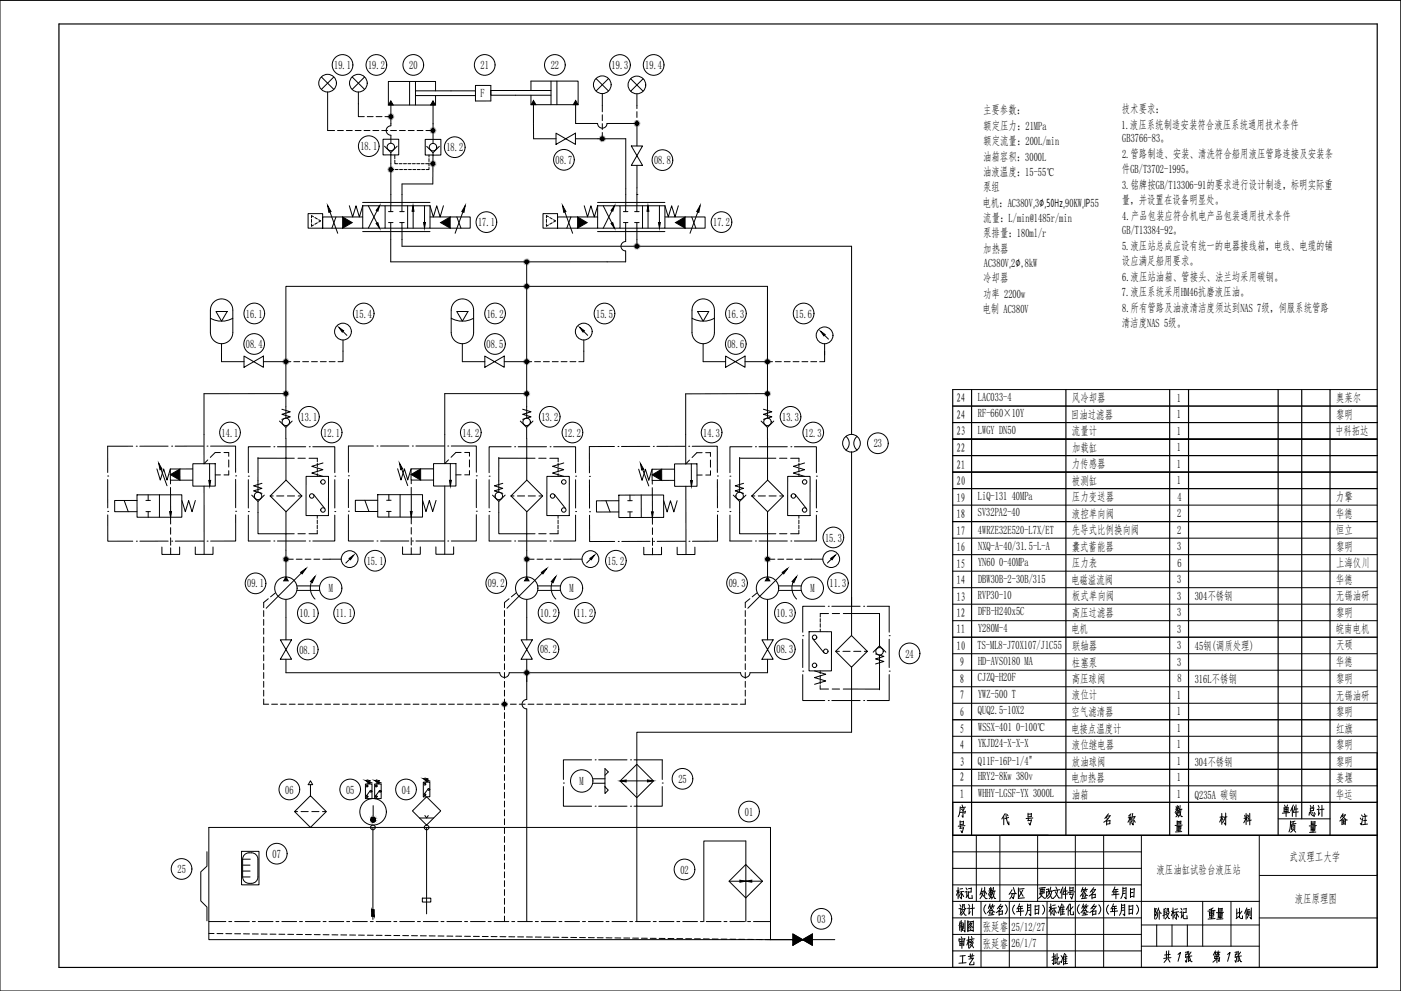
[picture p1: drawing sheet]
<svg xmlns="http://www.w3.org/2000/svg" width="594mm" height="420mm" viewBox="0 0 594 420" stroke-linecap="round" stroke-linejoin="round" font-family="sans-serif">
<defs><g id="words">
<g font-size="9.3">
<text x="439.2" y="382.4">更改文件号</text>
<text x="470.3" y="382.4">年月日</text>
</g>
<g font-size="8.8">
<text x="542.6" y="347.5">单件</text>
<text x="553.9" y="347.5">总计</text>
<text x="423.7" y="351">代 号</text>
<text x="466.7" y="351">名 称</text>
<text x="516.1" y="351">材 料</text>
<text x="566.9" y="351">备 注</text>
<text x="545.4" y="354.2">质 量</text>
<text x="404.3" y="382.4">标记</text>
<text x="414.2" y="382.4">处数</text>
<text x="426.5" y="382.4">分区</text>
<text x="456.8" y="382.4">签名</text>
<text x="405.3" y="389.5">设计</text>
<text x="443.4" y="389.5">标准化</text>
<text x="405.3" y="396.5">制图</text>
<text x="405.3" y="403.2">审核</text>
<text x="444.9" y="410.3">批准</text>
</g>
<g font-size="8.4">
<text x="488.2" y="390.9">阶段标记</text>
<text x="510.8" y="390.9">重量</text>
<text x="522.8" y="390.9">比例</text>
<text x="405.3" y="410.3">工艺</text>
</g>
<g font-size="5.1">
<text x="141.7" y="29.3">19.1</text>
<text x="156.1" y="29.3">19.2</text>
<text x="173.5" y="29.3">20</text>
<text x="203.8" y="29.3">21</text>
<text x="233.5" y="29.3">22</text>
<text x="259.4" y="29.3">19.3</text>
<text x="273.6" y="29.3">19.4</text>
<text x="203.7" y="40.9">F</text>
<text x="416.9" y="48.5">主要参数：</text>
<text x="475.7" y="48">技术要求：</text>
<text x="417" y="55">额定压力：21MPa</text>
<text x="475.6" y="54.6">1.液压系统制造安装符合液压系统通用技术条件</text>
<text x="152.8" y="63.7">18.1</text>
<text x="189.3" y="64.1">18.2</text>
<text x="417" y="61.6">额定流量：200L/min</text>
<text x="475.9" y="60.4">GB3766-83。</text>
<text x="235.6" y="69.5">08.7</text>
<text x="277.4" y="69.6">08.8</text>
<text x="416.9" y="68.1">油箱容积：3000L</text>
<text x="475.8" y="67">2.管路制造、安装、清洗符合船用液压管路连接及安装条</text>
<text x="416.9" y="74.7">油液温度：15-55℃</text>
<text x="475.7" y="73.5">件GB/T3702-1995。</text>
<text x="416.9" y="81.1">泵组</text>
<text x="475.8" y="80">3.铭牌按GB/T13306-91的要求进行设计制造，标明实际重</text>
<text x="416.6" y="87.7">电机：AC380V,3∅,50Hz,90KW,IP55</text>
<text x="475.7" y="86.6">量，并设置在设备明显处。</text>
<text x="202.7" y="95.9">17.1</text>
<text x="302.4" y="95.9">17.2</text>
<text x="417" y="94.2">流量：L/min@1485r/min</text>
<text x="475.9" y="93.1">4.产品包装应符合机电产品包装通用技术条件</text>
<text x="416.9" y="100.7">泵排量：180ml/r</text>
<text x="475.9" y="99.4">GB/T13384-92。</text>
<text x="417" y="107.2">加热器</text>
<text x="475.8" y="105.9">5.液压站总成应设有统一的电器接线箱，电线、电缆的铺</text>
<text x="417.2" y="113.1">AC380V,2∅,8kW</text>
<text x="475.8" y="112.5">设应满足船用要求。</text>
<text x="416.9" y="119.7">冷却器</text>
<text x="475.8" y="119.1">6.液压站油箱、管接头、法兰均采用碳钢。</text>
<text x="475.8" y="125.6">7.液压系统采用HM46抗磨液压油。</text>
<text x="416.9" y="126.2">功率 2200w</text>
<text x="104.3" y="134.6">16.1</text>
<text x="150.7" y="134.6">15.4</text>
<text x="206.4" y="134.6">16.2</text>
<text x="252.8" y="134.6">15.5</text>
<text x="308.5" y="134.6">16.3</text>
<text x="337.2" y="134.6">15.6</text>
<text x="416.6" y="132.8">电制 AC380V</text>
<text x="475.8" y="132.2">8.所有管路及油液清洁度须达到NAS 7级，伺服系统管路</text>
<text x="475.7" y="138.7">清洁度NAS 5级。</text>
<text x="104.2" y="147.6">08.4</text>
<text x="206.4" y="147.6">08.5</text>
<text x="308.5" y="147.6">08.6</text>
<text x="405.5" y="170.6">24</text>
<text x="414.7" y="169.9">LAC033-4</text>
<text x="454.5" y="170.6">风冷却器</text>
<text x="499" y="170.2">1</text>
<text x="566.5" y="170.6">奥莱尔</text>
<text x="127.5" y="178.5">13.1</text>
<text x="229.6" y="178.5">13.2</text>
<text x="331.7" y="178.5">13.3</text>
<text x="405.5" y="177.6">24</text>
<text x="414.7" y="176.9">RF-660×10Y</text>
<text x="454.1" y="177.6">回油过滤器</text>
<text x="499" y="177.2">1</text>
<text x="566.5" y="177.6">黎明</text>
<text x="94" y="185.1">14.1</text>
<text x="137.1" y="185.1">12.1</text>
<text x="196.1" y="185.1">14.2</text>
<text x="239.2" y="185.1">12.2</text>
<text x="298.2" y="185.1">14.3</text>
<text x="341.3" y="185.1">12.3</text>
<text x="405.5" y="184.6">23</text>
<text x="414.7" y="183.9">LWGY DN50</text>
<text x="454.6" y="184.5">流量计</text>
<text x="499" y="184.2">1</text>
<text x="566.1" y="184.6">中科拓达</text>
<text x="370.5" y="189.7">23</text>
<text x="405.5" y="191.6">22</text>
<text x="454.6" y="191.6">加载缸</text>
<text x="499" y="191.2">1</text>
<text x="405.5" y="198.6">21</text>
<text x="454.5" y="198.6">力传感器</text>
<text x="499" y="198.2">1</text>
<text x="405.5" y="205.6">20</text>
<text x="454.6" y="205.6">被测缸</text>
<text x="499" y="205.2">1</text>
<text x="405.6" y="212.7">19</text>
<text x="414.7" y="211.9">LiQ-131 40MPa</text>
<text x="454.6" y="212.6">压力变送器</text>
<text x="499.3" y="212.2">4</text>
<text x="566.5" y="212.6">力擎</text>
<text x="405.6" y="219.7">18</text>
<text x="414.7" y="218.9">SV32PA2-40</text>
<text x="454.5" y="219.6">液控单向阀</text>
<text x="499.2" y="219.2">2</text>
<text x="566.5" y="219.6">华德</text>
<text x="405.6" y="226.8">17</text>
<text x="414.7" y="226.3">4WRZE32E520-L7X/ET</text>
<text x="454.5" y="226.6">先导式比例换向阀</text>
<text x="499.2" y="226.2">2</text>
<text x="566.5" y="226.5">恒立</text>
<text x="349.8" y="229.6">15.3</text>
<text x="405.6" y="233.7">16</text>
<text x="414.8" y="233.3">NXQ-A-40/31.5-L-A</text>
<text x="454.5" y="233.6">囊式蓄能器</text>
<text x="499.2" y="233.2">3</text>
<text x="566.5" y="233.6">黎明</text>
<text x="155.5" y="239.5">15.1</text>
<text x="257.6" y="239.5">15.2</text>
<text x="414.7" y="239.9">YN60 0-40MPa</text>
<text x="405.6" y="240.7">15</text>
<text x="454.6" y="240.6">压力表</text>
<text x="499.2" y="240.2">6</text>
<text x="566.5" y="240.6">上海仪川</text>
<text x="104.8" y="249.1">09.1</text>
<text x="139.4" y="251">M</text>
<text x="206.9" y="248.9">09.2</text>
<text x="241.6" y="251">M</text>
<text x="309" y="248.9">09.3</text>
<text x="343.7" y="251">M</text>
<text x="351.8" y="248.9">11.3</text>
<text x="405.6" y="247.7">14</text>
<text x="414.7" y="247.3">DBW30B-2-30B/315</text>
<text x="454.2" y="247.6">电磁溢流阀</text>
<text x="499.2" y="247.2">3</text>
<text x="566.5" y="247.6">华德</text>
<text x="405.6" y="254.9">13</text>
<text x="414.7" y="253.9">RVP30-10</text>
<text x="454.6" y="254.6">板式单向阀</text>
<text x="499.2" y="254.2">3</text>
<text x="506.6" y="254.6">304不锈钢</text>
<text x="566.5" y="254.6">无锡油研</text>
<text x="127" y="261.7">10.1</text>
<text x="142.4" y="261.7">11.1</text>
<text x="229.1" y="261.5">10.2</text>
<text x="244.4" y="261.6">11.2</text>
<text x="329.3" y="261.5">10.3</text>
<text x="405.6" y="261.8">12</text>
<text x="414.7" y="260.9">DFB-H240x5C</text>
<text x="454.4" y="261.6">高压过滤器</text>
<text x="499.2" y="261.2">3</text>
<text x="566.5" y="261.6">黎明</text>
<text x="405.6" y="268.4">11</text>
<text x="414.7" y="267.9">Y280M-4</text>
<text x="454.2" y="268.6">电机</text>
<text x="499.2" y="268.2">3</text>
<text x="566.4" y="268.6">皖南电机</text>
<text x="405.6" y="275.5">10</text>
<text x="414.5" y="275.3">TS-ML8-J70X107/J1C55</text>
<text x="454.6" y="275.5">联轴器</text>
<text x="499.2" y="275.2">3</text>
<text x="506.7" y="275.6">45钢(调质处理)</text>
<text x="566.5" y="275.3">天硕</text>
<text x="127" y="277.1">08.1</text>
<text x="229" y="277">08.2</text>
<text x="329.2" y="277">08.3</text>
<text x="383.9" y="278.8">24</text>
<text x="414.8" y="281.9">HD-AVSO180 MA</text>
<text x="407" y="282.4">9</text>
<text x="454.6" y="282.6">柱塞泵</text>
<text x="499.2" y="282.2">3</text>
<text x="566.5" y="282.6">华德</text>
<text x="407" y="289.5">8</text>
<text x="414.7" y="288.9">CJZQ-H20F</text>
<text x="454.4" y="289.6">高压球阀</text>
<text x="499.2" y="289.2">8</text>
<text x="506.6" y="289.6">316L不锈钢</text>
<text x="566.5" y="289.6">黎明</text>
<text x="407" y="296.5">7</text>
<text x="414.7" y="295.9">YWZ-500 T</text>
<text x="454.5" y="296.5">液位计</text>
<text x="499" y="296.2">1</text>
<text x="566.5" y="296.6">无锡油研</text>
<text x="407" y="303.6">6</text>
<text x="414.7" y="302.9">QUQ2.5-10X2</text>
<text x="454.4" y="303.6">空气滤清器</text>
<text x="499" y="303.2">1</text>
<text x="566.5" y="303.6">黎明</text>
<text x="407" y="310.6">5</text>
<text x="414.8" y="309.9">WSSX-401 0-100℃</text>
<text x="454.2" y="310.6">电接点温度计</text>
<text x="499" y="310.2">1</text>
<text x="566.5" y="310.6">红旗</text>
<text x="407" y="317.6">4</text>
<text x="414.7" y="316.9">YKJD24-X-X-X</text>
<text x="454.5" y="317.6">液位继电器</text>
<text x="499" y="317.2">1</text>
<text x="566.5" y="317.6">黎明</text>
<text x="407" y="324.8">3</text>
<text x="414.7" y="324.3">Q11F-16P-1/4&quot;</text>
<text x="454.5" y="324.6">放油球阀</text>
<text x="499" y="324.2">1</text>
<text x="506.6" y="324.6">304不锈钢</text>
<text x="566.5" y="324.6">黎明</text>
<text x="245.7" y="332.7">M</text>
<text x="287.7" y="331.9">25</text>
<text x="407" y="331.2">2</text>
<text x="414.8" y="330.9">HRY2-8Kw 380v</text>
<text x="454.2" y="331.6">电加热器</text>
<text x="499" y="331.2">1</text>
<text x="566.5" y="331.6">姜堰</text>
<text x="121" y="336.4">06</text>
<text x="146.7" y="336.4">05</text>
<text x="170.4" y="336.4">04</text>
<text x="407" y="338.2">1</text>
<text x="414.8" y="337.9">WHHY-LGSF-YX 3000L</text>
<text x="454.5" y="338.6">油箱</text>
<text x="499" y="338.2">1</text>
<text x="506.7" y="338.6">Q235A 碳钢</text>
<text x="566.5" y="338.6">华运</text>
<text x="315.9" y="345.8">01</text>
<text x="115.6" y="363.7">07</text>
<text x="546.8" y="365.2">武汉理工大学</text>
<text x="75.2" y="370.2">25</text>
<text x="288.5" y="370.4">02</text>
<text x="490.4" y="370.8">液压油缸试验台液压站</text>
<text x="549" y="383">液压原理图</text>
<text x="346.5" y="391.3">03</text>
<text x="416.8" y="394.7">张延睿</text>
<text x="428.9" y="394.6">25/12/27</text>
<text x="416.8" y="401.7">张延睿</text>
<text x="428.9" y="401.6">26/1/7</text>
</g>
</g></defs>
<path d="M0 .2h594v420h-594z" fill="none" stroke="#000" stroke-width=".42"/>
<path d="M25 10.2h559v400h-559zM404 165.2v245h180v-56h-180M412 165.2v189M452 165.2v189M496 165.2v189M504 165.2v189M542 165.2v189M552 165.2v175M564 165.2v189" fill="none" stroke="#000" stroke-width=".5"/>
<g fill="none" stroke="#000" stroke-width=".42">
<path d="M404 172.2h180M404 165.2h180M584 179.2h-180h180M584 193.2h-180h180M584 186.2h-180h180M404 214.2h180M404 207.2h180M404 200.2h180M404 235.2h180M404 228.2h180M584 221.2h-180h180M404 256.2h180"/>
<path d="M404 249.2h180M404 242.2h180M404 277.2h180M404 270.2h180M404 263.2h180M404 298.2h180M404 291.2h180M404 284.2h180M404 305.2h180M404 319.2h180M404 312.2h180M404 333.2h180"/>
<path d="M584 326.2h-180h180M404 354.2h180M404 340.2h180M407.1 348v1.8M407.2 342l-.5 3.4-.4 .9M407.4 350.2l-.3 1M408 341.3l.2 .8M408.2 343.6l.3 .4M408.3 344.4v2.1l-.4-.6M408.5 348.3l-1.4 .2M408.6 348.1l-.1 1.4M408.6 349.5l-1.5 .1"/>
<path d="M408.6 351l-1.6 .2M408.6 350.8l-.6 2.3-.5-.9M408.7 343l-1.1 .1M408.9 342.8l-.6 .9M409.2 350.1l-2.9 .2M409.3 344.2l-2.1 .3M409.4 342.2l-2.2 .3M409.4 343.9l-.3 1M414 354.2v28M424 354.2v28M440 354.2v28M456 354.2v56"/>
<path d="M468 354.2v56M484 354.2v56M498.7 342l.3 .7M499.1 350.2v1.5M499.2 344.2l-.4 1.1 1 .6M499.2 348v1.6M499.2 341.5v2.6M499.2 343l-.9 1.5M499.2 343.1l.6 .7M499.6 344.6l-1.1 .2M499.7 344.2l-.6 1.7-.5 .4M499.8 341.8l-.2 1.1"/>
<path d="M499.9 350.4v2.2M500 343.8l.9 2.4h.5M500.1 342.8l-1.6 .3M500.4 341.5l-.6 2.8M500.4 350.9l-1.1 .1M500.5 348.8l-1.3 .1M500.7 348.2l-1.5 .1M500.7 350.4l-1.6 .1M500.7 352l-1.7 .1M500.8 343.1l-.5 2.4-.7 .9M500.8 348.1l-.1 1.2-1.5 .1M500.8 350.2l-.1 1.2-1.6 .1"/>
<path d="M501.1 352.6l-2.6 .1M501.2 343.1l-1 .1M501.3 349.8l-3 .2M534 354.2v56M542 347.2h22M404 375.2h80M404 368.2h80M404 361.2h80M534.1 371.2h50M404 396.2h80M404 389.2h80M404 382.2h130"/>
<path d="M416 382.2v28M418 383.6a2.59 2.59 0 0 0 .1 3.9M419.6 386.7l.2 .8M420.1 386.6l.2 .8M420.3 384.9l1.1 1.8h.5M420.3 384.7l-1.6 2.3M420.8 386l-1.2 .2M421 386.5l-.4 1.3M421.5 387.8l-2.3 .2M423.7 386.1v2.1M425 386.2l-1.3 .2M425.1 387.5l-1.4 .2"/>
<path d="M425.1 386.1l-.1 1.4M425.2 384.1l-.9 1.3-1.8 1.5M426.3 383.6a2.59 2.59 0 0 1-.1 3.9M428 382.2v28M430.2 383.7a2.59 2.59 0 0 0 .1 3.9M431.9 385v1.4M432.8 384.3v3.9M434.1 386.2l-3.1 .4M435.8 383.3l-.1 2.7-.8 2.1M436.7 385.9l-1 .1M437.1 383.4v4.9l-.7-.7M439 383.8v3.9"/>
<path d="M440.1 385.5l-1.1 .2M440.4 387.1l-1.4 .2M444 382.2v28M459.2 386.7l.2 .8M459.8 386.6l.2 .8M459.9 384.9l1.1 1.8h.5M460 384.7l-1.6 2.3M460.4 386l-1.2 .2M460.6 386.5l-.3 1.3M461.1 387.8l-2.2 .2M463.3 386.1v2.1M464.7 386.2l-1.4 .2"/>
<path d="M464.7 387.5l-1.4 .2M464.7 386.1l-.1 1.4M464.9 384.1l-.9 1.3-1.9 1.5M465.9 383.6a2.59 2.59 0 0 1 0 3.9M470.1 383.7a2.59 2.59 0 0 0 0 3.9M471.7 385v1.4M472.6 384.3v3.9M473.9 386.2l-3.1 .4M475.6 383.3l-.1 2.7-.8 2.1M476.6 385.9l-1.1 .1M476.9 383.4v4.9l-.7-.7M478.8 383.8v3.9"/>
<path d="M479.9 385.5l-1.1 .2M480.2 387.1l-1.4 .2M480.4 383.8l-.2 3.8M481.9 383.7a2.59 2.59 0 0 1 0 3.9M484 392.2h50M490.5 392.2v9M497 392.2v9M503.5 392.2v9M510 382.2v19M522 382.2v19M534 389.2h50M404 403.2h80"/>
<path d="M484 401.2h50M494.6 403.3v2.9M494.8 406.6l-1.2 1.5M495.3 406.6l.8 1.3M495.6 403.1l-.2 3M496.2 404.6l-2.4 .3M496.5 406l-3 .3M499.5 404.7l1.1-.9-1.1 3.8M502.8 404.5l-.1 1.5M503.4 405.7l-.6 .1M503.4 405.5l-.4 2.5-.4-.7M503.5 403.6l-.9 .2"/>
<path d="M503.6 403.5l-.2 1.1-.6 .1M504.1 403.3l-.1 4.1M504.3 405.5l.7 2.2h.5M504.6 407l-.8 .7M505 403.6l-.9 1.4M505.4 405.3l-1.7 .2M515.1 405.4v1M515.3 403.9l.3 .8M515.4 403.2l-.9 1.8M516 406.4l-1.7 1.5M516 403.7l-.9 .2M516 404.9v3.3"/>
<path d="M516.5 403.9l.5 .8M516.6 403.2l-.5 1.4M516.8 404.7l-1.7 .2M516.9 404.6l-.2 .9M516.9 405.5l-1.8 .1M517.1 406.2l-2.1 .2M517.2 405.9l-.3 1.8-.3-.7M517.3 403.7l-.9 .2M520.6 404.7l1-.9-1 3.8M523.9 404.5l-.1 1.5M524.4 405.7l-.6 .1M524.5 405.5l-.5 2.5-.3-.7"/>
<path d="M524.5 403.6l-.8 .2M524.6 403.5l-.2 1.1-.5 .1M525.1 403.3l-.1 4.1M525.3 405.5l.8 2.2h.4M525.6 407l-.7 .7M526.1 403.6l-1 1.4M526.4 405.3l-1.7 .2"/>
</g>
<!-- layer: 0 -->
<path d="M424.4 354.1h20" fill="none" stroke="#000" stroke-width=".42"/>
<!-- layer: 11 -->
<g fill="none" stroke="#000" stroke-width=".42">
<path d="M136.3 32.6l5.3 5.3M138.9 39v16.3h3M141.6 32.6l-5.3 5.3M149.3 32.6l5.3 5.3M152 39v10.4h2.5M154.6 32.6l-5.3 5.3M173.7 34.5v10M176.2 38.5h25.4v4.3h6.5v-6.6h-6.5v2.3M176.2 34.5v10M184.7 38.5v-4h-20v10h20v-4M225.1 38.4v-4h20v10h-20v-4M233.6 38.4h-25.5v2h25.5"/>
<path d="M233.6 34.4v10M236.1 34.4v10M252.7 33.3l5.3 5.3M255.4 39.7v7.7M258 33.3l-5.3 5.3M267.4 33.4l5.3 5.3M270.1 39.8v6.3M272.7 33.4l-5.3 5.3M143.1 55.3h2.5M146.9 55.3h2.5M150.6 55.3h2.5M154.4 55.3h2.5"/>
<path d="M155.7 49.4h2.5M158.1 55.3h2.5M159.5 49.4h2.5M161.9 55.3h2.5M163.2 49.4h2.5M165.6 55.3h2.5M165.7 44.5v8.8M165.7 57.3v3.4M165.8 53.3a1.99 1.99 0 0 0-2 2 1.99 1.99 0 0 0 2 2M169.4 55.3h2.5M173.1 55.3h2.5M176.2 40.5h25.4"/>
<path d="M176.9 55.3h2.5M180.3 59.1h6.7v6.6h-6.7zM180.6 55.3h3M183.6 44.5v16.2M226.2 44.4l.1 14.4h9.5M235.8 56.5l4.1 2.3-4.1 2.4zM239.9 58.8l4.1-2.3v4.7zM244 58.8h21.3v28.4M244.1 44.4v8h9.3a1.99 1.99 0 0 0 2 1.9 1.99 1.99 0 0 0 2-1.9h12.7M255.4 48.7v2.5M255.4 52.4v2.5M255.4 56.2v2.7"/>
<path d="M270.1 47.3v2.5M270.1 51.1v10.8M163 62l2.7 2.7 2.7-2.7M165.7 64.7v22.5M165.8 65.7h-3.4v-6.7h6.7v6.7h-3.3M180.9 62.1l2.7 2.6 2.7-2.6M183.6 64.7l-.1 13.3h-13v9.2M267.7 61.9h4.8l-2.4 4.1zM270.1 66l2.4 4.1h-4.8zM270.1 70.1v12.4M130.6 90.6h6.2v6.1h-6.2zM132.1 93v1.3"/>
<path d="M132.1 94.9v1l.8-.5M132.9 91.9l-.8-.5v1M133.5 92.2l1.1 .7M134.6 94.5l-1.1 .6M135.1 93.2l.9 .5-.9 .4M139.9 89.9l3.3 9M142.5 92l-1.8 4.7M148.1 87.2l1.4 4.8 1.5-4.7 1.4 4.7 1.4-4.8M153.8 98.2h28.5M153.8 85.8h28.5M153.8 92h-17v4.7h17M153.8 87.2h9.5v9.5h-9.5z"/>
<path d="M156.1 87.2l3.8 7.4M159.9 89.4l-3.7 7.3M163.4 87.2h18.9M163.4 96.7h9.4M164.8 94.4h1.9M164.8 89.7h1.9M165.7 94.4v16.6h99.6v-4.6a1.99 1.99 0 0 1-2-2 1.99 1.99 0 0 1 2-2v-8M165.7 87.3v2.4M169.5 94.4h1.9M169.5 89.7h1.9M170.4 94.4l.1 10h190.6v79.8M170.4 87.3v2.4"/>
<path d="M172.8 87.2v9.5h9.5v-9.5M175.2 87.2v9.5M180 87.2v7.1M182.3 87.2l1.5 4.8 1.4-4.7 1.4 4.7 1.4-4.8M182.4 92h17v4.7h-17M193.7 92l1.8 4.7M196.3 89.9l-3.3 9M230.3 90.6h6.1v6.1h-6.1zM231.7 93v1.3M231.7 94.9v1l.9-.5M232.6 91.9l-.9-.5v1M233.1 92.2l1.1 .7"/>
<path d="M234.2 94.5l-1.1 .6M234.7 93.2l.9 .5-.9 .4M239.5 89.9l3.3 9M242.1 92l-1.8 4.7M247.7 87.2l1.4 4.8 1.5-4.7 1.4 4.7 1.4-4.8M253.4 98.2h28.5M253.4 85.8h28.5M253.4 92h-17v4.7h17M253.4 87.2h9.5v9.5h-9.5zM255.8 87.2l3.7 7.4M259.5 89.4l-3.7 7.3M263 87.2h19"/>
<path d="M263 96.7h9.5M264.4 94.4h1.9M264.4 89.7h1.9M265.3 87.3v2.4M269.1 94.4h1.9M269.1 89.7h1.9M270.1 87.3v2.4M270.1 94.4v2.4M270.1 82.5h.1M270.1 82.5v4.7M270.1 96.8v7.6M272.5 87.2v9.5h9.5v-9.5"/>
<path d="M274.8 87.2v9.5M279.6 87.2v7.1M282 87.2l1.4 4.8 1.4-4.7 1.4 4.7 1.4-4.8M282 92h17v4.7h-17M293.3 92l1.8 4.7M295.9 89.9l-3.3 9M223.3 111v55.9M89.2 134.9a9.6 9.6 0 0 0 9.5 0M90.3 128.4a4.7 4.7 0 0 1 5.3-1.4 4.7 4.7 0 0 1 3.1 4.5v9.5a4.8 4.8 0 0 1-4.7 4.7 4.8 4.8 0 0 1-4.8-4.7v-9.5l.3-1.7zM91.6 132.1h4.7l-2.4 4.1zM144.7 139.8l2.4 2.4M191.3 134.9a9.6 9.6 0 0 0 9.5 0"/>
<path d="M192.5 128.4a4.7 4.7 0 0 1 5.2-1.4 4.7 4.7 0 0 1 3.1 4.5v9.5a4.8 4.8 0 0 1-4.7 4.7 4.8 4.8 0 0 1-4.8-4.7v-9.5l.3-1.7zM193.7 132.1h4.7l-2.3 4.1zM246.9 139.8l2.3 2.4M293.4 134.9a9.6 9.6 0 0 0 9.5 0M294.6 128.4a4.7 4.7 0 0 1 5.2-1.4 4.7 4.7 0 0 1 3.1 4.5v9.5a4.8 4.8 0 0 1-4.7 4.7 4.8 4.8 0 0 1-4.8-4.7v-9.5l.3-1.7zM295.8 132.1h4.7l-2.3 4.1zM93.9 145.7l.1 7.6h9.5M103.5 151l4.1 2.3-4.1 2.4zM107.6 153.3l4.1-2.3v4.7zM111.7 153.3h11.6M124.6 153.3h2.5M128.3 153.3h2.5"/>
<path d="M132.1 153.3h2.5M135.8 153.3h2.5M139.6 153.3h2.5M145.4 144.1v9.2h-2.1M196 145.7v7.6M196.1 153.3h9.5M205.6 151l4.1 2.3-4.1 2.4zM209.7 153.3l4.1-2.3v4.7zM213.8 153.3h11.6M226.7 153.3h2.5M230.4 153.3h2.5M234.2 153.3h2.5"/>
<path d="M237.9 153.3h2.5M241.7 153.3h2.5M247.6 144.1v9.2h-2.2M298.2 145.7v7.6h9.5M307.7 151l4.1 2.3-4.1 2.4zM311.8 153.3l4.1-2.3v4.7zM315.9 153.3h11.7M328.8 153.3h2.5M332.5 153.3h2.5M336.3 153.3h2.5M340.1 153.3h2.5M343.8 153.3h2.5"/>
<path d="M349 141.5l2.3 2.3M349.7 148.9v4.4h-2.1M349.7 145.8v4.7M118.5 178.5l2.7 2.7 2.7-2.7M119.5 173.5l3.6 1.1-3.6 1.1 3.6 1-3.6 1.1M121.2 166.9v-45.5h204.2v45.5M121.2 177.2v-10.3h-34.7v29.7M220.6 178.5l2.7 2.7 2.7-2.7M221.6 173.5l3.6 1.1-3.6 1.1 3.6 1-3.6 1.1M223.3 177.2v-10.3h-34.7v29.7M322.7 178.5l2.7 2.7 2.7-2.7M323.7 173.5l3.6 1.1-3.6 1.1 3.6 1-3.6 1.1"/>
<path d="M325.4 177.2v-10.3l-34.6 .1v29.7M68.3 199l2.5 7M72.2 198.8l-1.4 4.7-1.4-4.7-1.4 4.7-1.5-4.7M81.7 198.8h-9.5v4.8h9.5M81.8 196.6h9.5v9.5h-9.5zM88.9 196.6v9.5M109.4 194v14.6M109.4 194.3h11.9M121.2 181.2v4.8M121.3 185.9v17.7M137 196.3l-4.8 1.4 4.7 1.4-4.7 1.5 4.7 1.4M168.6 198.7l1.4 4.8 1.5-4.7 1.4 4.7 1.4-4.8"/>
<path d="M170.4 199l2.5 6.9M183.8 198.8h-9.5v4.7h9.5M183.8 196.6h9.5v9.5h-9.5zM191 196.5v9.5M211.5 194v14.6M211.5 194.3h11.9M223.3 181.2l.1 22.4M239.1 196.3l-4.8 1.4 4.7 1.4-4.7 1.5 4.8 1.4M272.6 199.1l2.5 6.9M276.5 198.9l-1.4 4.7-1.4-4.7-1.4 4.8-1.5-4.8M286 198.9h-9.5v4.8h9.5M286 196.7h9.5l.1 9.5h-9.5z"/>
<path d="M293.1 196.6l.1 9.5M313.6 194.3h11.9M313.6 194v14.6M325.4 181.2l.1 22.4M341.2 196.3l-4.8 1.4 4.8 1.4-4.8 1.5 4.8 1.4M358.7 185a3.8 3.8 0 0 1 0 5.8M361.1 191.6v77.8M363.4 185a3.8 3.8 0 0 0 0 5.8M52.7 212.2l1.7 4.7M58.1 209.8h19v9.5h-19zM58.1 212.2h-9.5v4.7h9.5M61.9 212.2h1.9"/>
<path d="M61.9 216.9h1.9M62.8 209.8v2.4M62.8 216.9v2.4M67.6 209.8v9.5M72.3 209.8v9.5M82.8 212.2l-1.4 4.8-1.4-4.8-1.4 4.8-1.5-4.8M86.5 206.1l.1 28.9M106.7 209.9l2.7 2.7 2.7-2.7M109.4 212.6v13.7h11.9M111.1 204.9l-3.6 1.1 3.6 1.1-3.6 1 3.6 1.1M114.6 210.3l6.7-6.8 6.7 6.8-6.7 6.7zM121.3 217v27.7"/>
<path d="M129.8 202h9.5v16.6h-9.5zM132.9 209.6l4.8 6M154.7 212.1l1.7 4.8M160.2 209.7h19v9.5h-19zM160.2 212.1h-9.5v4.8h9.5M163.9 216.8h1.9M163.9 212.1h1.9M164.9 209.7v2.4M164.9 216.8v2.4M169.7 209.7v9.5M174.4 209.7v9.5M179.2 212.2l1.4 4.7 1.5-4.7 1.4 4.7 1.4-4.7"/>
<path d="M188.6 206.1v28.8M208.8 209.9l2.7 2.7 2.7-2.7M211.5 212.6v13.7h11.9M213.2 204.9l-3.6 1.1 3.6 1.1-3.6 1 3.6 1.1M216.7 210.3l6.7-6.8 6.7 6.8-6.7 6.7zM223.4 217v27.7M231.9 202h9.5v16.6h-9.5zM235.1 209.6l4.7 6M257 212.3l1.7 4.8M262.4 209.9h19v9.5h-19zM262.4 212.3h-9.5v4.8h9.5M267.1 209.9v2.4"/>
<path d="M267.1 217v2.4M268.1 212.3h-1.9M268.1 217h-1.9M271.9 209.9v9.5M276.6 209.9l.1 9.5M287.1 212.3l-1.4 4.7-1.4-4.7-1.4 4.7-1.5-4.7M290.8 206.2l.1 28.8M310.9 209.9l2.7 2.7 2.7-2.7M313.6 212.6v13.7h11.9M315.3 204.9l-3.5 1.1 3.5 1.1-3.5 1 3.5 1.1M318.8 210.3l6.7-6.8 6.7 6.8-6.7 6.7zM325.5 217v27.7"/>
<path d="M334 202h9.5v16.6h-9.5zM337.2 209.6l4.7 6M76.2 231.9v3.2h-7.5v-3.2M82.8 231.9v3.1h7.5v-3.1M121.3 237.1h3.1M125.6 237.1h2.5M129.4 237.1h2.5M133.1 237.1h2.5M144.7 237.1h-7.8M149 236.4l-2.4 2.3M170.7 231.9v3.1h7.5v-3.1M184.8 231.9v3.1h7.6v-3.1"/>
<path d="M223.4 237.1h3.1M227.7 237.1h2.5M231.5 237.1h2.5M235.2 237.1h2.5M246.8 237.1h-7.8M251.1 236.4l-2.3 2.3M280.5 232v3.1l-7.5 .1v-3.2M294.7 232v3.1h-7.6v-3.1M325.5 237.1h3.1M329.8 237.1h2.5M333.6 237.1h2.5M337.3 237.1h2.5"/>
<path d="M348.9 237.1h-7.8M353.2 236.4l-2.3 2.3M121.3 254.2v17.1M125.9 248.4h9.6M125.9 250.3h9.6M129.7 241.1l-16.8 16.8M133.6 244.5a6.7 6.7 0 0 0 0 9.5M223.4 254.2v17.1M228 248.4h9.6M228 250.3h9.6M231.8 241.1l-16.8 16.8M235.7 244.5a6.7 6.7 0 0 0 0 9.5"/>
<path d="M325.5 254.2v17.1M330.1 248.4h9.6M330.1 250.3h9.6M333.9 241.1l-16.8 16.8M337.8 244.5a6.7 6.7 0 0 0 0 9.5M118.9 271.3h4.7l-2.3 4.1zM121.3 275.4l2.3 4.1h-4.7zM121.3 279.5v5.7h90.6M221 271.3h4.7l-2.3 4.1zM223.4 275.4l2.3 4.1h-4.7zM223.4 279.5v17.1a1.99 1.99 0 0 0-2 2 1.99 1.99 0 0 0 2 2v90.1M323.1 271.3h4.8l-2.4 4.1z"/>
<path d="M325.5 275.4l2.4 4.1h-4.8zM325.5 279.5v5.7h-7.5M343.1 267.8h9.5v16.6h-9.5zM344.6 270.8l4.8 6M354.3 276.2l6.8-6.8 6.7 6.8-6.7 6.7zM361.1 260.1h11.8v13.7M370.3 276.5l2.6-2.7 2.7 2.7M371.3 277.2l3.5 1.1-3.5 1.1 3.5 1-3.5 1.1M373 277.8l-.1 14.6M211.9 285.2a1.99 1.99 0 0 0 2 2 1.99 1.99 0 0 0 2-2M215.9 285.2h98.1M314 285.2a1.99 1.99 0 0 0 2 2 1.99 1.99 0 0 0 2-2"/>
<path d="M345.4 284.4l4.7 1.5-4.7 1.4 4.7 1.4-4.7 1.4M361.1 282.9v27.6h-91.1v80.2M361.1 292.1l11.8 .1M131.6 337.4l6.8 6.7-6.8 6.7-6.7-6.7zM131.6 331l1 1.7h-1.9zM131.6 332.7v4.7M155 332.4h2.7v6.2h-2.7zM155.6 330.6l1.5 .5-1.5 .4 1.5 .5-1.5 .4M155.7 331.2l2.1 .8M157 335.3l-1.7 2.2M158.9 332.4h2.7v6.2h-2.7zM159.5 330.6l1.5 .5-1.5 .4 1.5 .5-1.5 .4"/>
<path d="M159.6 331.2l2.1 .8M160.9 335.3l-1.7 2.2M179.5 331.6h2.8v6.2h-2.8zM180.1 329.9l1.5 .4-1.5 .5 1.5 .4-1.5 .4M180.2 330.4l2.2 .8M181.5 334.5l-1.7 2.2M251.3 330.2h5.2M256.5 328.7l1.4-1.4-1.4-1.4v6.2h-5.2M256.5 332.1v4.3l1.4-1.4-1.4-1.4M263 331.1l7-7.1 7.1 7.1-7.1 7.1zM263 331.1h11.5M158.1 350.8v39"/>
<path d="M158.2 341.6v5.9M174.9 343.8l6-6 6 6-6 6zM177.9 346.8h6M180.2 345.8l.7 1 .7-1M180.9 350.8v36.7M102.4 361h7.4v14.1h-7.4zM102.9 366.8h3.1M102.9 369.3h3.1M102.9 364.3a3.3 3.3 0 0 1 3.2-2.8 3.3 3.3 0 0 1 3.3 2.8v7.5a3.3 3.3 0 0 1-3.3 2.8 3.3 3.3 0 0 1-3.2-2.8M106.1 364.3h-3.2v7.5h3.1M309.1 373.6l7.1-7 7.1 7-7.1 7.1zM323.3 373.6h-14.2"/>
<path d="M179.1 380.8h3.6v1.6h-3.6zM298.4 390.7v-34.1h17.9v34.1M326.7 398.4h9.5M336.2 396l4.1 2.4-4.1 2.4zM340.3 398.4l4.2-2.4v4.8zM344.5 398.4h9.5"/>
<circle cx="138.9" cy="35.3" r="3.8"/>
<circle cx="152" cy="35.3" r="3.8"/>
<circle cx="255.4" cy="35.9" r="3.8"/>
<circle cx="270.1" cy="36" r="3.8"/>
<circle cx="165.7" cy="62.3" r="1.58"/>
<circle cx="183.6" cy="62.4" r="1.58"/>
<circle cx="145.4" cy="140.6" r="3.6"/>
<circle cx="247.5" cy="140.6" r="3.6"/>
<circle cx="349.7" cy="142.2" r="3.6"/>
<circle cx="121.2" cy="178.9" r="1.58"/>
<circle cx="223.3" cy="178.9" r="1.58"/>
<circle cx="325.4" cy="178.9" r="1.58"/>
<circle cx="361.1" cy="187.9" r="3.8"/>
<circle cx="109.4" cy="210.3" r="1.58"/>
<circle cx="132.2" cy="210.3" r=".95"/>
<circle cx="137" cy="216.2" r=".95"/>
<circle cx="137" cy="204.3" r=".95"/>
<circle cx="211.5" cy="210.3" r="1.58"/>
<circle cx="234.3" cy="210.3" r=".95"/>
<circle cx="239.1" cy="216.2" r=".95"/>
<circle cx="239.1" cy="204.3" r=".95"/>
<circle cx="313.6" cy="210.3" r="1.58"/>
<circle cx="336.4" cy="210.3" r=".95"/>
<circle cx="341.2" cy="216.2" r=".95"/>
<circle cx="341.2" cy="204.3" r=".95"/>
<circle cx="148.3" cy="237.1" r="3.6"/>
<circle cx="250.4" cy="237.1" r="3.6"/>
<circle cx="352.5" cy="237.1" r="3.6"/>
<circle cx="121.2" cy="249.4" r="4.7"/>
<circle cx="140.2" cy="249.4" r="4.7"/>
<circle cx="223.3" cy="249.4" r="4.7"/>
<circle cx="242.3" cy="249.4" r="4.7"/>
<circle cx="325.5" cy="249.4" r="4.7"/>
<circle cx="344.4" cy="249.4" r="4.7"/>
<circle cx="345.4" cy="270.2" r=".95"/>
<circle cx="350.2" cy="276.1" r=".95"/>
<circle cx="373" cy="276.1" r="1.58"/>
<circle cx="345.4" cy="282.1" r=".95"/>
<circle cx="155.6" cy="333.3" r=".39"/>
<circle cx="155.6" cy="337.7" r=".39"/>
<circle cx="157.3" cy="335.5" r=".39"/>
<circle cx="159.5" cy="333.3" r=".39"/>
<circle cx="159.5" cy="337.7" r=".39"/>
<circle cx="161.2" cy="335.5" r=".39"/>
<circle cx="180.2" cy="332.5" r=".39"/>
<circle cx="180.2" cy="337" r=".39"/>
<circle cx="181.8" cy="334.7" r=".39"/>
<circle cx="246.7" cy="331.1" r="4.7"/>
<circle cx="158.1" cy="350.8" r="1"/>
<circle cx="158.2" cy="344.2" r="5.6"/>
<circle cx="180.9" cy="350.8" r="1"/>
</g>
<g fill="#000" stroke="#000" stroke-width=".42">
<path d="M154.9 330.9l.8 .1-.1 .3zM158.8 330.9l.8 .1-.1 .3zM179.4 330.1l.9 .2-.1 .2zM336.2 396l4.1 2.4h-4.1z"/>
<path d="M157.3 347.4l.9 .1zM157.3 347.5h.9zM157.3 347.7l.9-.2z"/>
<path d="M157.4 347.9l.8-.4zM157.5 348.1l.7-.6zM158.2 347.5l-.5 .8z"/>
<path d="M157.6 346.9l.6 .6zM157.5 347l.7 .5zM157.4 347.2l.8 .3z"/>
<path d="M158.2 347.5l-.5 .8zM158.2 347.5l-.1 1zM158.2 347.5v1z"/>
<path d="M157.9 346.7l.3 .8zM157.7 346.8l.5 .7zM157.6 346.9l.6 .6z"/>
<path d="M158.2 347.5v1zM158.2 347.5l.2 1zM158.2 347.5l.6 .8z"/>
<path d="M158.4 346.6l-.2 .9zM158.2 346.6v.9zM158.1 346.6l.1 .9z"/>
<path d="M158.2 347.5l.6 .8zM158.2 347.5l.7 .7zM158.2 347.5l.9 .4z"/>
<path d="M158.9 346.9l-.7 .6zM158.8 346.8l-.6 .7zM158.6 346.7l-.4 .8z"/>
<path d="M158.2 347.5l.9 .4zM158.2 347.5h1z"/>
<path d="M158.2 347.5h1zM158.2 347.5l.9-.3zM158.2 347.5l.9-.3z"/>
<path d="M157.6 385.7l1.1 2.8v-2.8zM157.6 385.7l1.1 2.8h-1.1z"/>
<path d="M336.2 398.4h4.1zM336.2 398.4h4.1zM336.2 398.4v2.4l4.1-2.4z"/>
<path d="M336.2 398.4h4.1zM336.2 398.4h4.1z"/>
<path d="M340.3 398.4l4.2-2.4v2.4zM340.3 398.4h4.2zM340.3 398.4h4.2z"/>
<path d="M340.3 398.4h4.2zM340.3 398.4h4.2zM340.3 398.4h4.2v2.4z"/>
</g>
<!-- layer: 12 -->
<g fill="none" stroke="#000" stroke-width=".42">
<path d="M165.7 71.9h1.2M167.4 65.8v1.5M167.4 67.9v1.5h1.2M167.6 71.9h1.2M169.2 69.4h1.3M169.4 71.9h1.3M171.1 69.4h1.2M171.3 71.9h1.3M173 69.4h1.2M173.2 71.9h1.2M174.9 69.4h1.2M175.1 71.9h1.2"/>
<path d="M176.7 69.4h1.3M176.9 71.9h1.3M178.6 69.4h1.3M178.8 71.9h1.3M180.5 69.4h1.2M181.9 71v.9h-1.2M181.9 65.7v.9M181.9 67.2v1.3M181.9 69.1v1.3M182.4 69.4h1.1M56.3 189.2h-10.6v11.1M57.8 189.2h.1"/>
<path d="M71.3 189.2h-12M72.8 189.2h.1M86.3 189.1l-12 .1M87.8 189.1h.1M88.1 195l-1.6 1.6M89.3 189.1h10.6v11.2M93.5 191.9h-2.2l-2.1 2M95 191.9h2v1.6M97 199.5v1.8h-2M97 195v3M114.6 189.4h-9.3v11M116.1 189.4h.1"/>
<path d="M117.6 189.4h12M121.3 194.3h3.5M126.3 194.3h3.2M131 194.3h3.6v1.5M131.1 189.4h.1M132.6 189.4h9.4v11M134.6 196.4v1.5M134.6 198.6v1.5M158.4 189.1h-10.7v11.1M159.9 189.1h.1M161.4 189.1h12M174.9 189.1h.1"/>
<path d="M176.4 189.1h12M189.9 189.1h.1M190.2 195l-1.6 1.6M191.4 189.1h10.6v11.1M193.3 191.8l-2 2.1M193.3 191.8h2.2M197.1 191.8h2M199.1 199.5v1.8h-2M199.1 191.8v1.6M199.1 195v3M216.7 189.4h-9.3v11M218.2 189.4h.1"/>
<path d="M219.7 189.4h12M223.4 194.3h3.5M228.5 194.3h3.1M233.1 194.3h3.6v1.5M233.2 189.4h.1M234.7 189.4h9.4v11M236.7 196.4v1.5M236.7 198.6v1.5M260.5 189.3h-10.6v11.2M262 189.3h.1M275.5 189.3h-12M277 189.3h.1"/>
<path d="M290.5 189.2l-12 .1M292 189.2h.1M292.4 195.1l-1.6 1.6M293.5 189.2h10.7v11.1M297.7 191.9h-2.2l-2 2.1M299.2 191.9h2.1v1.6M301.3 195v3.1M301.3 199.6v1.8h-2M318.9 189.4h-9.4v11M320.3 189.4h.1M321.8 189.4h12.1M325.5 194.3h3.5"/>
<path d="M330.6 194.3h3.1M335.2 194.3h3.6v1.5M335.4 189.4h.1M336.8 189.4h9.4v11M338.8 198.6v1.5M338.8 196.4v1.5M45.7 201.8h.1M45.7 203.3v12M45.7 216.8h.1M45.7 218.3v11.2l10.6-.1M72.3 203.5v1.7M72.3 206.7v3"/>
<path d="M72.3 219.1v3.1M91.3 201.3h2.2M99.9 201.8h.1M99.9 203.3v12M99.9 218.3v11.1h-10.6M99.9 216.8h.1M105.3 216.9h.1M105.3 201.9h.1M105.3 218.4v11h9.3M105.3 203.4v12M114.6 210.3h1.2M117.3 210.3h3.1"/>
<path d="M121.9 210.3h3M126.4 210.3h1.6M134.5 218.6v1.1M134.6 200.8v1.2M142 201.9h.1M142 216.9h.1M142 218.4v11h-9.4M142 203.4v12M147.7 201.7h.1M147.7 216.7h.1M147.7 218.2v11.2h10.7M147.7 203.2v12"/>
<path d="M174.4 203.5v1.6M174.4 206.6v3.1M174.4 219v3.1M193.3 201.3h2.2M202 218.2v11.2h-10.6M202 216.7h.1M202 201.7h.1M202 203.2v12M207.4 216.9h.1M207.4 201.9h.1M207.4 203.4v12M207.4 218.4v11h9.3"/>
<path d="M216.7 210.3h1.3M219.4 210.3h3.1M224 210.3h3M228.5 210.3h1.6M236.6 218.6v1.1M236.7 200.8v1.2M244.1 201.9h.1M244.1 216.9h.1M244.1 218.4v11h-9.4M244.1 203.4v12M249.9 202h.1M249.9 203.5l.1 12"/>
<path d="M250 217h.1M250 218.5v11.1h10.6M276.6 203.6v1.7M276.6 206.8v3M276.6 219.1l.1 3.2M297.7 201.4h-2.1M304.2 201.8h.1M304.2 203.3v12M304.2 218.3l.1 11.1-10.7 .1M304.2 216.8h.1M309.5 216.9h.1M309.5 201.9h.1"/>
<path d="M309.5 218.4v11h9.4M309.5 203.4v12M318.8 210.3h1.3M321.5 210.3h3.1M326.1 210.3h3M330.6 210.3h1.6M338.8 218.6v1.1M338.8 200.8v1.2M346.2 201.9h.1M346.2 216.9h.1M346.2 218.4v11h-9.4M346.2 203.4v12"/>
<path d="M57.8 229.4h.1M71.3 229.4h-12M72.3 223.7v2.8M72.3 228l.1 3.2M72.4 232.3v2.8M72.8 229.4h.1M86.3 229.4h-12M87.8 229.4h.1M116.1 229.4h.1M117.6 229.4h12M121.3 226.3h3.5M126.3 226.3h3.2"/>
<path d="M131.1 229.4h.1M134.5 224.8v1.5h-3.5M134.5 220.5v1.5M134.5 222.6v1.6M159.9 229.4h.1M161.4 229.4h12M174.4 223.6v2.8M174.4 228v3.1M174.4 232.2v2.8M174.9 229.4h.1M176.4 229.4h12M189.9 229.4h.1"/>
<path d="M218.2 229.4h.1M219.7 229.4h12M223.4 226.3h3.5M228.4 226.3h3.2M233.2 229.4h.1M236.6 224.8v1.5h-3.5M236.6 220.5v1.5M236.6 222.6v1.6M262.1 229.6h.1M275.6 229.5l-11.9 .1M276.7 223.8v2.8M276.7 228.1v3.1"/>
<path d="M276.7 232.4v2.8M277.1 229.5h.1M290.7 229.5h-12.1M292.2 229.5h.1M320.3 229.4h.1M321.8 229.4h12.1M325.5 226.3h3.5M330.5 226.3h3.2M335.4 229.4h.1M338.8 224.8l-.1 1.5h-3.5M338.8 220.5v1.5M338.8 222.6v1.6"/>
<path d="M111.8 258.9v2.5M113.8 253.8l-2 1.6v2.2M116.7 251.4l-2 1.6M213.9 258.9v2.5M215.9 253.8l-2 1.6v2.2M218.8 251.4l-2 1.6M316 258.9v2.5M318 253.8l-2 1.6v2.2M320.9 251.4l-2 1.6M349.7 257h-9.3v11M351.2 257h.1M352.7 257h12"/>
<path d="M366.2 257h.1M367.7 257h9.4v11M111.8 262.6v2.5M111.8 266.4v2.5M111.8 270.1v2.5M111.8 273.9v2.5M111.8 277.6v2.5M213.9 262.6v2.5M213.9 266.4v2.5M213.9 270.1v2.5M213.9 273.9v2.5M213.9 277.6v2.5"/>
<path d="M316 262.6v2.5M316 266.4v2.5M316 270.1v2.5M316 273.9v2.5M316 277.6v2.5M340.4 269.5h.1M340.4 271v12M347.8 262.3v1.5M347.8 264.4v1.5M347.8 266.7v1.1M351.3 260.1h-3.5v1.5M352.9 260.1h3.1"/>
<path d="M354.4 276.2h1.5M357.4 276.2h3.1M361.1 260.1h-3.5M362 276.2h3M366.5 276.2h1.3M377.1 269.5h.1M377.1 271v12M111.8 281.4v2.5M111.8 285.1v2.5M111.8 288.9v2.5M111.8 292.6v2.5M111.8 296.4v2.2h2.1"/>
<path d="M115.2 298.6h2.5M118.9 298.6h2.5M122.7 298.6h2.5M126.4 298.6h2.5M130.2 298.6h2.5M133.9 298.6h2.5M137.7 298.6h2.5M141.4 298.6h2.5M145.2 298.6h2.5M148.9 298.6h2.5M152.7 298.6h2.5M156.4 298.6h2.5"/>
<path d="M160.2 298.6h2.5M163.9 298.6h2.5M167.7 298.6h2.5M171.4 298.6h2.5M175.2 298.6h2.5M178.9 298.6h2.5M182.7 298.6h2.5M186.4 298.6h2.5M190.2 298.6h2.5M193.9 298.6h2.5M197.7 298.6h2.5M201.4 298.6h2.5"/>
<path d="M205.2 298.6h2.5M208.9 298.6h2.5M212.7 298.6h2.5M213.9 281.4v2.5M213.9 285.1v2.5M213.9 288.9v2.5M213.9 292.6v2.5M213.9 296.4v4.5M216.4 298.6h2.5M220.2 298.6h2.5M223.9 298.6h2.5M227.7 298.6h2.5"/>
<path d="M231.4 298.6h2.5M235.2 298.6h2.5M238.9 298.6h2.5M242.7 298.6h2.5M246.4 298.6h2.5M250.2 298.6h2.5M253.9 298.6h2.5M257.7 298.6h2.5M261.4 298.6h2.5M265.2 298.6h2.5M268.9 298.6h2.5M272.7 298.6h2.5"/>
<path d="M276.4 298.6h2.5M280.2 298.6h2.5M283.9 298.6h2.5M287.7 298.6h2.5M291.4 298.6h2.5M295.2 298.6h2.5M298.9 298.6h2.5M302.7 298.6h2.5M306.4 298.6h2.5M310.2 298.6h2.5M316 281.4v2.5M316 285.1v2.5"/>
<path d="M316 288.9v2.5M316 292.6v2.5M316 296.4v2.2h-2.1M340.4 286v11h9.3M340.4 284.5h.1M347.8 290.6v1.5h3.5M347.8 284.5v1.1M347.8 286.3v1.6M347.8 288.5v1.5M351.2 297h.1M352.7 297h12M352.9 292.1h3.1"/>
<path d="M357.6 292.1h3.5M366.2 297h.1M377.1 284.5h.1M377.1 286v11h-9.4M213.9 302.1v2.5M213.9 305.9v2.5M213.9 309.6v2.5M213.9 313.4v2.5M213.9 317.1v2.5M213.9 320.9v2.5M213.9 324.6v2.5M213.9 328.4v2.5"/>
<path d="M213.9 332.1v2.5M213.9 335.9v2.5M213.9 339.6v2.5M238.9 333.5v8.3h12M238.9 332h.1M250.9 322.2h-12v8.3M252.4 322.2h.1M253.9 322.2h12M267.4 322.2h.1M268.9 322.2h11.9v8.3M280.8 332h.1M280.8 333.5v8.3h-11.9"/>
<path d="M124.9 344.1h1.3M127.7 344.1h3M132.2 344.1h3.1M136.8 344.1h1.6M213.9 343.4v2.5M213.9 347.1v2.5M213.9 350.9v2.5M213.9 354.6v2.5M213.9 358.4v2.5M252.4 341.8h.1M253.9 341.8h12M267.4 341.8h.1"/>
<path d="M213.9 362.1v2.5M213.9 365.9v2.5M213.9 369.6v2.5M213.9 373.4v2.5M213.9 377.1v2.5M88.6 395.8h2.2M92 395.8h2.5M95.8 395.8l2.5 .1M99.5 395.9h2.5M103.3 395.9l2.5 .1M107 396h2.5M110.8 396h2.5"/>
<path d="M114.5 396l2.5 .1M118.3 396.1h2.5M122 396.1l2.5 .1M125.8 396.2h2.5M129.5 396.2h2.5M133.3 396.3h2.5M137 396.3h2.5M140.8 396.3l2.5 .1M144.5 396.4h2.5M148.3 396.4l2.5 .1M152 396.5h2.5M155.8 396.5h2.5"/>
<path d="M159.5 396.5l2.5 .1M163.3 396.6h2.5M167 396.6l2.5 .1M170.8 396.7h2.5M174.5 396.7h2.5M178.3 396.7l2.5 .1M182 396.8h2.5M185.8 396.8l2.5 .1M189.5 396.9h2.5M193.3 396.9h2.5M197 397h2.5M200.8 397h2.5"/>
<path d="M204.5 397l2.5 .1M208.3 397.1h2.5M212 397.1l2.5 .1M213.9 380.9v2.5M213.9 384.6v2.5M213.9 388.4v2.3M215.8 397.2h2.5M219.5 397.2h2.5M223.3 397.2l2.5 .1M227 397.3h2.5M230.8 397.3l2.5 .1M234.5 397.4h2.5"/>
<path d="M238.3 397.4h2.5M242 397.4l2.5 .1M245.8 397.5h2.5M249.5 397.5l2.5 .1M253.3 397.6h2.5M257 397.6h2.5M260.8 397.7h2.4M264.5 397.7h2.5M268.3 397.7l2.5 .1M272 397.8h2.5M275.7 397.8h2.6M279.5 397.9h2.5"/>
<path d="M283.3 397.9h2.4M287 397.9l2.5 .1M290.8 398h2.5M294.5 398l2.5 .1M298.2 398.1h2.5M302 398.1h2.5M305.8 398.2h2.5M309.5 398.2h2.5M313.2 398.2l2.6 .1M317 398.3h2.5M320.7 398.3h2.5M324.5 398.4h2.2"/>
</g>
<!-- layer: L7 -->
<g fill="none" stroke="#000" stroke-width=".42">
<path d="M87.8 361.1v6.1l-2.7 2.4v12.4l2.7 2.6v5.8M88.6 390.7h7.2M97 390.7h1.3M99.5 390.7h6.3M107 390.7h1.3M109.5 390.7h6.3M117 390.7h1.3M119.5 390.7h6.3M127 390.7h1.3M129.5 390.7h6.3M137 390.7h1.3M139.5 390.7h6.3"/>
<path d="M147 390.7h1.3M149.5 390.7h6.3M157 390.7h1.3M159.5 390.7h6.3M167 390.7h1.3M169.5 390.7h6.3M177 390.7h1.3M179.5 390.7h6.3M187 390.7h1.3M189.5 390.7h6.3M197 390.7h1.3M199.5 390.7h6.3"/>
<path d="M207 390.7h1.3M209.5 390.7h6.3M217 390.7h1.3M219.5 390.7h6.3M227 390.7h1.3M229.5 390.7h6.3M237 390.7h1.3M239.5 390.7h6.3M247 390.7h1.3M249.5 390.7h6.3M257 390.7h1.3M259.5 390.7h6.3"/>
<path d="M267 390.7h1.3M269.5 390.7h6.3M277 390.7h1.3M279.5 390.7h6.3M287 390.7h1.3M289.5 390.7h6.3M297 390.7h1.3M299.5 390.7h6.3M307 390.7h1.3M309.5 390.7h6.3M317 390.7h1.3M319.5 390.7h7.2"/>
<path d="M326.7 398.4v-47.6h-238.1v47.6h255.9"/>
</g>
<!-- layer: 12 -->
<g fill="#000" stroke="#000" stroke-width=".42">
<path d="M165.7 42.8l1 1.7h-2zM183.6 42.8l1 1.7h-2zM226.2 42.6l1 1.8h-2zM244.1 42.6l1 1.8h-2zM138.9 87.2l1.5 2.5-.9 .3zM145.3 92l4.1 2.4-4.1 2.3zM161 87.2l-.8 2.3-.7-.3zM159.5 94.8l.7-.4 .7 2.3zM175.1 87.2l.4 2.4h-.8zM179.6 94.3h.8l-.4 2.4zM186.8 94.4l4.1-2.4v4.7zM197.3 87.2l-.6 2.8-.9-.3z"/>
<path d="M238.5 87.2l1.5 2.5-.9 .3zM244.9 92l4.1 2.4-4.1 2.3zM260.6 87.2l-.7 2.3-.8-.3zM259.1 94.8l.7-.4 .7 2.3zM274.8 87.2l.4 2.4h-.8zM279.2 94.3h.8l-.4 2.4zM286.4 94.4l4.1-2.4v4.7zM296.9 87.2l-.6 2.8-.9-.3zM143.7 138.8l2 1.4-.6 .6zM245.8 138.8l2 1.4-.6 .6zM347.9 140.4l2 1.4-.5 .6zM67.3 196.4l1.4 2.5-.9 .3z"/>
<path d="M169.4 196.4l1.4 2.4-.9 .3zM271.6 196.6l1.4 2.4-.9 .3zM71.9 216.9h.8l-.4 2.4zM72.2 201.2l4.1-2.4v4.8zM88.5 203.7h.8l-.4 2.4zM174 216.8h.8l-.4 2.4zM174.3 201.2l4.1-2.4v4.7zM190.6 203.6h.8l-.4 2.4zM276.2 217h.8l-.4 2.4zM276.5 201.3l4.1-2.4v4.8zM292.8 203.8h.8l-.4 2.3zM148 236.8l2-1.4-1.4 1.9z"/>
<path d="M250.1 236.8l2-1.4-1.4 1.9zM352.2 236.8l2-1.4-1.4 1.9zM121.3 244.6l.9 1.7h-1.9zM127.5 242.7l2.2-1.6-1.6 2.2zM133.5 244.5l-1.1 2.6-.7-.6zM223.4 244.6l.9 1.7h-1.9zM229.6 242.7l2.2-1.6-1.6 2.2zM235.6 244.5l-1.1 2.6-.7-.6zM325.5 244.6l.9 1.7h-1.9zM331.7 242.7l2.2-1.6-1.6 2.2zM337.8 244.5l-1.2 2.6-.7-.6zM263 331.1l2.5-.4v.8z"/>
<path d="M274.5 330.7l2.6 .4-2.6 .4zM313.7 373.2l2.6 .4-2.6 .4zM316.3 373.6l2.5-.4v.8z"/>
<path d="M165.2 49.4h.5zM165.2 49.6l.5-.2zM165.2 49.7l.5-.3z"/>
<path d="M165.3 49l.4 .4zM165.2 49.1l.5 .3zM165.2 49.3l.5 .1z"/>
<path d="M165.3 49.9l.4-.5zM165.7 49.4l-.1 .6zM165.7 49.4l-.1 .6z"/>
<path d="M165.6 48.9l.1 .5zM165.4 48.9l.3 .5zM165.3 49l.4 .4z"/>
<path d="M165.7 49.4v.6zM165.7 49.4l.2 .6zM165.7 49.4l.5 .5z"/>
<path d="M166 48.9l-.3 .5zM165.9 48.9l-.2 .5zM165.7 48.9v.5z"/>
<path d="M165.7 49.4l.6 .3zM165.7 49.4l.6 .3zM165.7 49.4h.6z"/>
<path d="M165.7 49.4l.6-.1zM165.7 49.4l.6-.3zM166.2 49l-.5 .4z"/>
<path d="M183 55.3h.6zM183 55.5l.6-.2zM183.1 55.6l.5-.3z"/>
<path d="M183.2 54.9l.4 .4zM183.1 55l.5 .3zM183 55.2l.6 .1z"/>
<path d="M183.2 55.8l.4-.5zM183.6 55.3l-.3 .6zM183.6 55.3l-.2 .6z"/>
<path d="M183.4 54.8l.2 .5zM183.3 54.8l.3 .5zM183.2 54.9l.4 .4z"/>
<path d="M183.6 55.3v.6zM183.6 55.3l.3 .6zM183.6 55.3l.4 .5z"/>
<path d="M183.9 54.8l-.3 .5zM183.7 54.8l-.1 .5zM183.6 54.7v.6z"/>
<path d="M183.6 55.3l.4 .5zM183.6 55.3l.6 .2zM183.6 55.3l.6 .2z"/>
<path d="M183.6 55.3h.6zM183.6 55.3l.6-.1zM184 54.9l-.4 .4z"/>
<path d="M254.8 58.8h.6zM254.8 59l.6-.2zM254.9 59.1l.5-.3z"/>
<path d="M255 58.4l.4 .4zM254.9 58.5l.5 .3zM254.8 58.7l.6 .1z"/>
<path d="M255 59.3l.4-.5zM255.4 58.8l-.2 .6zM255.4 58.8l-.2 .6z"/>
<path d="M255.2 58.3l.2 .5zM255.1 58.3l.3 .5zM255 58.4l.4 .4z"/>
<path d="M255.4 58.8v.6zM255.4 58.8l.1 .6zM255.4 58.8l.3 .6z"/>
<path d="M255.7 58.3l-.3 .5zM255.5 58.3l-.1 .5zM255.4 58.2v.6z"/>
<path d="M255.4 58.8l.5 .3zM255.4 58.8l.5 .3zM255.4 58.8l.6 .2z"/>
<path d="M255.4 58.8h.6zM255.4 58.8l.6-.1zM255.4 58.8l.5-.3z"/>
<path d="M269.5 52.4h.6zM269.5 52.5l.6-.1zM269.6 52.7l.5-.3z"/>
<path d="M269.7 52l.4 .4zM269.6 52.1l.5 .3zM269.5 52.2l.6 .2z"/>
<path d="M269.7 52.8l.4-.4zM270.1 52.4l-.3 .5zM270.1 52.4l-.2 .5z"/>
<path d="M269.9 51.8l.2 .6zM269.8 51.9l.3 .5zM269.7 52l.4 .4z"/>
<path d="M270.1 52.4l.1 .5zM270.1 52.4l.3 .5zM270.1 52.4l.4 .4z"/>
<path d="M270.4 51.9l-.3 .5zM270.2 51.8l-.1 .6zM270.1 51.8v.6z"/>
<path d="M270.1 52.4l.4 .4zM270.1 52.4l.5 .3zM270.1 52.4l.6 .1z"/>
<path d="M270.1 52.4h.6zM270.1 52.4l.5-.3zM270.1 52.4l.5-.3z"/>
<path d="M165.1 71.9h.6zM165.2 72l.5-.1zM165.2 72.2l.5-.3z"/>
<path d="M165.3 71.5l.4 .4zM165.2 71.6l.5 .3zM165.2 71.7l.5 .2z"/>
<path d="M165.7 71.9l-.4 .4zM165.7 71.9l-.1 .6zM165.7 71.9l-.1 .6z"/>
<path d="M165.6 71.3l.1 .6zM165.4 71.4l.3 .5zM165.3 71.5l.4 .4z"/>
<path d="M165.7 71.9l.2 .6zM165.7 71.9l.2 .6zM165.7 71.9l.4 .4z"/>
<path d="M166 71.4l-.3 .5zM165.9 71.3l-.2 .6zM165.7 71.3v.6z"/>
<path d="M165.7 71.9l.4 .4zM165.7 71.9l.6 .1zM165.7 71.9l.6 .1z"/>
<path d="M165.7 71.9h.6zM165.7 71.9l.6-.2zM165.7 71.9l.4-.4z"/>
<path d="M183 69.4h.6zM183 69.6l.6-.2zM183.1 69.7l.5-.3z"/>
<path d="M183.2 69l.4 .4zM183.1 69.1l.5 .3zM183 69.2l.6 .2z"/>
<path d="M183.2 69.8l.4-.4zM183.6 69.4l-.2 .6zM183.6 69.4l-.2 .6z"/>
<path d="M183.4 68.8l.2 .6zM183.3 68.9l.3 .5zM183.2 69l.4 .4z"/>
<path d="M183.6 69.4v.6zM183.6 69.4l.1 .6zM183.6 69.4l.4 .4z"/>
<path d="M183.9 68.9l-.3 .5zM183.7 68.8l-.1 .6zM183.6 68.8v.6z"/>
<path d="M183.6 69.4l.4 .4zM183.6 69.4l.6 .2zM183.6 69.4h.6z"/>
<path d="M183.6 69.4l.6-.2zM183.6 69.4l.6-.2zM184 69l-.4 .4z"/>
<path d="M222.7 111h.6zM222.8 111.2l.5-.2zM222.8 111.3l.5-.3z"/>
<path d="M222.9 110.6l.4 .4zM222.8 110.7l.5 .3zM222.8 110.9l.5 .1z"/>
<path d="M222.9 111.4l.4-.4zM223.3 111l-.3 .5zM223.3 111l-.1 .6z"/>
<path d="M223.2 110.4l.1 .6zM223 110.5l.3 .5zM222.9 110.6l.4 .4z"/>
<path d="M223.3 111v.6zM223.3 111l.3 .5zM223.3 111l.5 .4z"/>
<path d="M223.6 110.5l-.3 .5zM223.5 110.4l-.2 .6zM223.3 110.4v.6z"/>
<path d="M223.3 111l.5 .4zM223.3 111l.5 .3zM223.3 111l.6 .2z"/>
<path d="M223.3 111h.6zM223.3 111l.5-.3zM223.3 111l.5-.4z"/>
<path d="M269.5 104.4h.6zM269.5 104.6l.6-.2zM269.6 104.7l.5-.3z"/>
<path d="M269.7 104l.4 .4zM269.6 104.1l.5 .3zM269.5 104.2l.6 .2z"/>
<path d="M269.7 104.8l.4-.4zM270.1 104.4l-.2 .6zM270.1 104.4v.6z"/>
<path d="M269.9 103.8l.2 .6zM269.8 103.9l.3 .5zM269.7 104l.4 .4z"/>
<path d="M270.1 104.4l.1 .6zM270.1 104.4l.1 .6zM270.1 104.4l.4 .4z"/>
<path d="M270.4 103.9l-.3 .5zM270.2 103.8l-.1 .6zM270.1 103.8v.6z"/>
<path d="M270.1 104.4l.5 .3zM270.1 104.4l.5 .3zM270.1 104.4h.6z"/>
<path d="M270.1 104.4l.5-.2zM270.1 104.4l.5-.3zM270.1 104.4l.4-.4z"/>
<path d="M222.7 121.4h.6zM222.8 121.6l.5-.2zM222.8 121.7l.5-.3z"/>
<path d="M222.9 121l.4 .4zM222.8 121.1l.5 .3zM222.8 121.3l.5 .1z"/>
<path d="M222.9 121.8l.4-.4zM223.3 121.4l-.1 .6zM223.3 121.4l-.1 .6z"/>
<path d="M223.2 120.8l.1 .6zM223 120.9l.3 .5zM222.9 121l.4 .4z"/>
<path d="M223.3 121.4v.6zM223.3 121.4l.2 .6zM223.3 121.4l.5 .4z"/>
<path d="M223.6 120.9l-.3 .5zM223.5 120.8l-.2 .6zM223.3 120.8v.6z"/>
<path d="M223.3 121.4l.5 .3zM223.3 121.4l.5 .3zM223.3 121.4h.6z"/>
<path d="M223.3 121.4l.6-.1zM223.3 121.4l.5-.3zM223.3 121.4l.5-.4z"/>
<path d="M120.6 153.3h.6zM120.6 153.5l.6-.2zM120.7 153.6l.5-.3z"/>
<path d="M120.8 152.9l.4 .4zM120.7 153l.5 .3zM120.6 153.2l.6 .1z"/>
<path d="M120.8 153.8l.4-.5zM121.2 153.3l-.3 .6zM121.2 153.3l-.1 .6z"/>
<path d="M121.1 152.8l.1 .5zM120.9 152.8l.3 .5zM120.8 152.9l.4 .4z"/>
<path d="M121.2 153.3v.6zM121.2 153.3l.3 .6zM121.2 153.3l.4 .5z"/>
<path d="M121.5 152.8l-.3 .5zM121.4 152.8l-.2 .5zM121.2 152.7v.6z"/>
<path d="M121.2 153.3l.4 .5zM121.2 153.3l.6 .2zM121.2 153.3l.6 .2z"/>
<path d="M121.2 153.3h.6zM121.2 153.3l.6-.1zM121.2 153.3l.4-.4z"/>
<path d="M222.7 153.3h.6zM222.8 153.5l.5-.2zM222.8 153.6l.5-.3z"/>
<path d="M222.9 152.9l.4 .4zM222.8 153l.5 .3zM222.8 153.2l.5 .1z"/>
<path d="M223.3 153.3l-.4 .5zM223.3 153.3l-.3 .6zM223.3 153.3l-.1 .6z"/>
<path d="M223.2 152.8l.1 .5zM223 152.8l.3 .5zM222.9 152.9l.4 .4z"/>
<path d="M223.3 153.3v.6zM223.3 153.3l.3 .6zM223.3 153.3l.5 .5z"/>
<path d="M223.6 152.8l-.3 .5zM223.5 152.8l-.2 .5zM223.3 152.7v.6z"/>
<path d="M223.3 153.3l.5 .5zM223.3 153.3l.5 .3zM223.3 153.3l.6 .2z"/>
<path d="M223.3 153.3h.6zM223.3 153.3l.5-.3zM223.3 153.3l.5-.3z"/>
<path d="M324.8 153.3h.6zM324.9 153.5l.5-.2zM324.9 153.6l.5-.3z"/>
<path d="M325 152.9l.4 .4zM324.9 153l.5 .3zM324.9 153.2l.5 .1z"/>
<path d="M325 153.8l.4-.5zM325.4 153.3l-.3 .6zM325.4 153.3v.6z"/>
<path d="M325.3 152.8l.1 .5zM325.1 152.8l.3 .5zM325 152.9l.4 .4z"/>
<path d="M325.4 153.3l.2 .6zM325.4 153.3l.3 .6zM325.4 153.3l.5 .5z"/>
<path d="M325.7 152.8l-.3 .5zM325.6 152.8l-.2 .5zM325.4 152.7v.6z"/>
<path d="M325.4 153.3l.5 .5zM325.4 153.3l.6 .3zM325.4 153.3l.6 .2z"/>
<path d="M325.4 153.3h.6zM325.4 153.3l.6-.3zM325.4 153.3l.6-.3z"/>
<path d="M120.6 166.9h.6zM120.6 167l.6-.1zM120.7 167.2l.5-.3z"/>
<path d="M120.8 166.5l.4 .4zM120.7 166.6l.5 .3zM120.6 166.7l.6 .2z"/>
<path d="M120.8 167.3l.4-.4zM121.2 166.9l-.1 .6zM121.2 166.9l-.1 .6z"/>
<path d="M121.1 166.3l.1 .6zM120.9 166.4l.3 .5zM120.8 166.5l.4 .4z"/>
<path d="M121.2 166.9v.6zM121.2 166.9l.2 .6zM121.2 166.9l.4 .4z"/>
<path d="M121.5 166.4l-.3 .5zM121.4 166.3l-.2 .6zM121.2 166.3v.6z"/>
<path d="M121.2 166.9l.4 .4zM121.2 166.9l.6 .1zM121.2 166.9h.6z"/>
<path d="M121.2 166.9l.6-.2zM121.2 166.9l.6-.2zM121.2 166.9l.4-.4z"/>
<path d="M222.7 166.9h.6zM222.8 167l.5-.1zM222.8 167.2l.5-.3z"/>
<path d="M222.9 166.5l.4 .4zM222.8 166.6l.5 .3zM222.8 166.7l.5 .2z"/>
<path d="M222.9 167.3l.4-.4zM223.3 166.9l-.1 .6zM223.3 166.9l-.1 .6z"/>
<path d="M223.2 166.3l.1 .6zM223 166.4l.3 .5zM222.9 166.5l.4 .4z"/>
<path d="M223.3 166.9v.6zM223.3 166.9l.2 .6zM223.3 166.9l.5 .4z"/>
<path d="M223.6 166.4l-.3 .5zM223.5 166.3l-.2 .6zM223.3 166.3v.6z"/>
<path d="M223.3 166.9l.5 .3zM223.3 166.9l.5 .3zM223.3 166.9h.6z"/>
<path d="M223.3 166.9l.6-.2zM223.3 166.9l.5-.3zM223.3 166.9l.5-.4z"/>
<path d="M324.8 166.9h.6zM324.9 167l.5-.1zM324.9 167.2l.5-.3z"/>
<path d="M325 166.5l.4 .4zM324.9 166.6l.5 .3zM324.9 166.7l.5 .2z"/>
<path d="M325 167.3l.4-.4zM325.4 166.9l-.1 .6zM325.4 166.9v.6z"/>
<path d="M325.3 166.3l.1 .6zM325.1 166.4l.3 .5zM325 166.5l.4 .4z"/>
<path d="M325.4 166.9l.2 .6zM325.4 166.9l.2 .6zM325.4 166.9l.5 .4z"/>
<path d="M325.7 166.4l-.3 .5zM325.6 166.3l-.2 .6zM325.4 166.3v.6z"/>
<path d="M325.4 166.9l.6 .3zM325.4 166.9l.6 .3zM325.4 166.9h.6z"/>
<path d="M325.4 166.9l.6-.2zM325.4 166.9l.6-.3zM325.9 166.5l-.5 .4z"/>
<path d="M120.7 237.1h.6zM120.7 237.2l.6-.1zM120.7 237.4l.6-.3z"/>
<path d="M120.8 236.7l.5 .4zM120.7 236.8l.6 .3zM120.7 236.9l.6 .2z"/>
<path d="M120.8 237.5l.5-.4zM121.3 237.1l-.2 .6zM121.3 237.1l-.2 .6z"/>
<path d="M121.1 236.5l.2 .6zM121 236.6l.3 .5zM120.8 236.7l.5 .4z"/>
<path d="M121.3 237.1v.6zM121.3 237.1l.1 .6zM121.3 237.1l.4 .4z"/>
<path d="M121.5 236.6l-.2 .5zM121.4 236.5l-.1 .6zM121.3 236.5v.6z"/>
<path d="M121.3 237.1l.4 .4zM121.3 237.1l.5 .3zM121.3 237.1l.5 .1z"/>
<path d="M121.3 237.1h.5zM121.3 237.1l.5-.3zM121.3 237.1l.5-.3z"/>
<path d="M222.8 237.1h.6zM222.8 237.2l.6-.1zM222.8 237.4l.6-.3z"/>
<path d="M222.9 236.7l.5 .4zM222.8 236.8l.6 .3zM222.8 236.9l.6 .2z"/>
<path d="M222.9 237.5l.5-.4zM223.4 237.1l-.2 .6zM223.4 237.1v.6z"/>
<path d="M223.2 236.5l.2 .6zM223.1 236.6l.3 .5zM222.9 236.7l.5 .4z"/>
<path d="M223.4 237.1l.1 .6zM223.4 237.1l.1 .6zM223.4 237.1l.4 .4z"/>
<path d="M223.7 236.6l-.3 .5zM223.5 236.5l-.1 .6zM223.4 236.5v.6z"/>
<path d="M223.4 237.1l.4 .4zM223.4 237.1l.5 .3zM223.4 237.1l.5 .1z"/>
<path d="M223.4 237.1h.6zM223.4 237.1l.5-.3zM223.4 237.1l.5-.3z"/>
<path d="M324.9 237.1h.6zM324.9 237.2l.6-.1zM325 237.4l.5-.3z"/>
<path d="M325 236.7l.5 .4zM325 236.8l.5 .3zM324.9 236.9l.6 .2z"/>
<path d="M325 237.5l.5-.4zM325.5 237.1l-.2 .6zM325.5 237.1v.6z"/>
<path d="M325.3 236.5l.2 .6zM325.2 236.6l.3 .5zM325 236.7l.5 .4z"/>
<path d="M325.5 237.1l.1 .6zM325.5 237.1l.1 .6zM325.5 237.1l.4 .4z"/>
<path d="M325.8 236.6l-.3 .5zM325.6 236.5l-.1 .6zM325.5 236.5v.6z"/>
<path d="M325.5 237.1l.4 .4zM325.5 237.1l.5 .3zM325.5 237.1l.5 .1z"/>
<path d="M325.5 237.1h.6zM325.5 237.1l.5-.3zM325.5 237.1l.5-.3z"/>
<path d="M213.3 298.6h.6zM213.3 298.7l.6-.1zM213.4 298.9l.5-.3z"/>
<path d="M213.5 298.1l.4 .5zM213.4 298.3l.5 .3zM213.3 298.4l.6 .2z"/>
<path d="M213.5 299l.4-.4zM213.9 298.6l-.3 .5zM213.9 298.6v.6z"/>
<path d="M213.8 298l.1 .6zM213.6 298l.3 .6zM213.5 298.1l.4 .5z"/>
<path d="M213.9 298.6l.2 .5zM213.9 298.6l.3 .5zM213.9 298.6l.4 .4z"/>
<path d="M214.2 298l-.3 .6zM214.1 298l-.2 .6zM213.9 298v.6z"/>
<path d="M213.9 298.6l.4 .4zM213.9 298.6l.5 .3zM213.9 298.6h.6z"/>
<path d="M213.9 298.6l.6-.2zM213.9 298.6l.5-.3zM213.9 298.6l.4-.5z"/>
<path d="M222.8 285.2h.6zM222.8 285.4l.6-.2zM222.8 285.5l.6-.3z"/>
<path d="M222.9 284.8l.5 .4zM222.8 284.9l.6 .3zM222.8 285.1l.6 .1z"/>
<path d="M222.9 285.6l.5-.4zM223.4 285.2l-.3 .5zM223.4 285.2v.6z"/>
<path d="M223.2 284.6l.2 .6zM223.1 284.7l.3 .5zM222.9 284.8l.5 .4z"/>
<path d="M223.4 285.2l.1 .6zM223.4 285.2l.3 .5zM223.4 285.2l.4 .4z"/>
<path d="M223.7 284.7l-.3 .5zM223.5 284.6l-.1 .6zM223.4 284.6v.6z"/>
<path d="M223.4 285.2l.4 .4zM223.4 285.2l.5 .3zM223.4 285.2l.5 .2z"/>
<path d="M223.4 285.2l.5-.1zM223.4 285.2l.5-.3zM223.4 285.2l.4-.4z"/>
</g>
<!-- layer: 16 -->
<g fill="none" stroke="#000" stroke-width=".42">
<circle cx="145.3" cy="27.5" r="4.4"/>
<circle cx="159.6" cy="27.5" r="4.4"/>
<circle cx="175.3" cy="27.5" r="4.4"/>
<circle cx="205.5" cy="27.5" r="4.4"/>
<circle cx="235.3" cy="27.5" r="4.4"/>
<circle cx="262.9" cy="27.6" r="4.4"/>
<circle cx="277.2" cy="27.5" r="4.4"/>
<circle cx="156.4" cy="62" r="4.4"/>
<circle cx="192.8" cy="62.4" r="4.4"/>
<circle cx="239.1" cy="67.8" r="4.4"/>
<circle cx="280.9" cy="67.9" r="4.4"/>
<circle cx="206.3" cy="94.2" r="4.4"/>
<circle cx="305.9" cy="94.2" r="4.4"/>
<circle cx="107.8" cy="132.9" r="4.4"/>
<circle cx="154.2" cy="132.9" r="4.4"/>
<circle cx="209.9" cy="132.9" r="4.4"/>
<circle cx="256.3" cy="132.9" r="4.4"/>
<circle cx="312.1" cy="132.9" r="4.4"/>
<circle cx="340.8" cy="132.9" r="4.4"/>
<circle cx="107.8" cy="145.8" r="4.4"/>
<circle cx="209.9" cy="145.8" r="4.4"/>
<circle cx="312" cy="145.8" r="4.4"/>
<circle cx="131" cy="176.7" r="4.4"/>
<circle cx="233.1" cy="176.7" r="4.4"/>
<circle cx="335.2" cy="176.7" r="4.4"/>
<circle cx="97.5" cy="183.4" r="4.4"/>
<circle cx="140.6" cy="183.4" r="4.4"/>
<circle cx="199.6" cy="183.4" r="4.4"/>
<circle cx="242.7" cy="183.4" r="4.4"/>
<circle cx="301.7" cy="183.4" r="4.4"/>
<circle cx="344.8" cy="183.4" r="4.4"/>
<circle cx="372.3" cy="187.9" r="4.4"/>
<circle cx="159" cy="237.7" r="4.4"/>
<circle cx="261.1" cy="237.7" r="4.4"/>
<circle cx="353.4" cy="227.9" r="4.4"/>
<circle cx="108.4" cy="247.3" r="4.4"/>
<circle cx="130.5" cy="259.9" r="4.4"/>
<circle cx="145.9" cy="260" r="4.4"/>
<circle cx="210.4" cy="247.2" r="4.4"/>
<circle cx="232.6" cy="259.8" r="4.4"/>
<circle cx="248" cy="259.8" r="4.4"/>
<circle cx="312.5" cy="247.2" r="4.4"/>
<circle cx="332.8" cy="259.8" r="4.4"/>
<circle cx="355.3" cy="247.2" r="4.4"/>
<circle cx="130.5" cy="275.4" r="4.4"/>
<circle cx="232.6" cy="275.2" r="4.4"/>
<circle cx="332.8" cy="275.2" r="4.4"/>
<circle cx="385.7" cy="277" r="4.4"/>
<circle cx="122.7" cy="334.7" r="4.4"/>
<circle cx="148.5" cy="334.7" r="4.4"/>
<circle cx="172.2" cy="334.7" r="4.4"/>
<circle cx="289.4" cy="330.2" r="4.4"/>
<circle cx="317.6" cy="344.1" r="4.4"/>
<circle cx="77" cy="368.4" r="4.4"/>
<circle cx="117.4" cy="361.9" r="4.4"/>
<circle cx="290.3" cy="368.6" r="4.4"/>
<circle cx="348.3" cy="389.6" r="4.4"/>
</g>
<use href="#words"/>
</svg>
